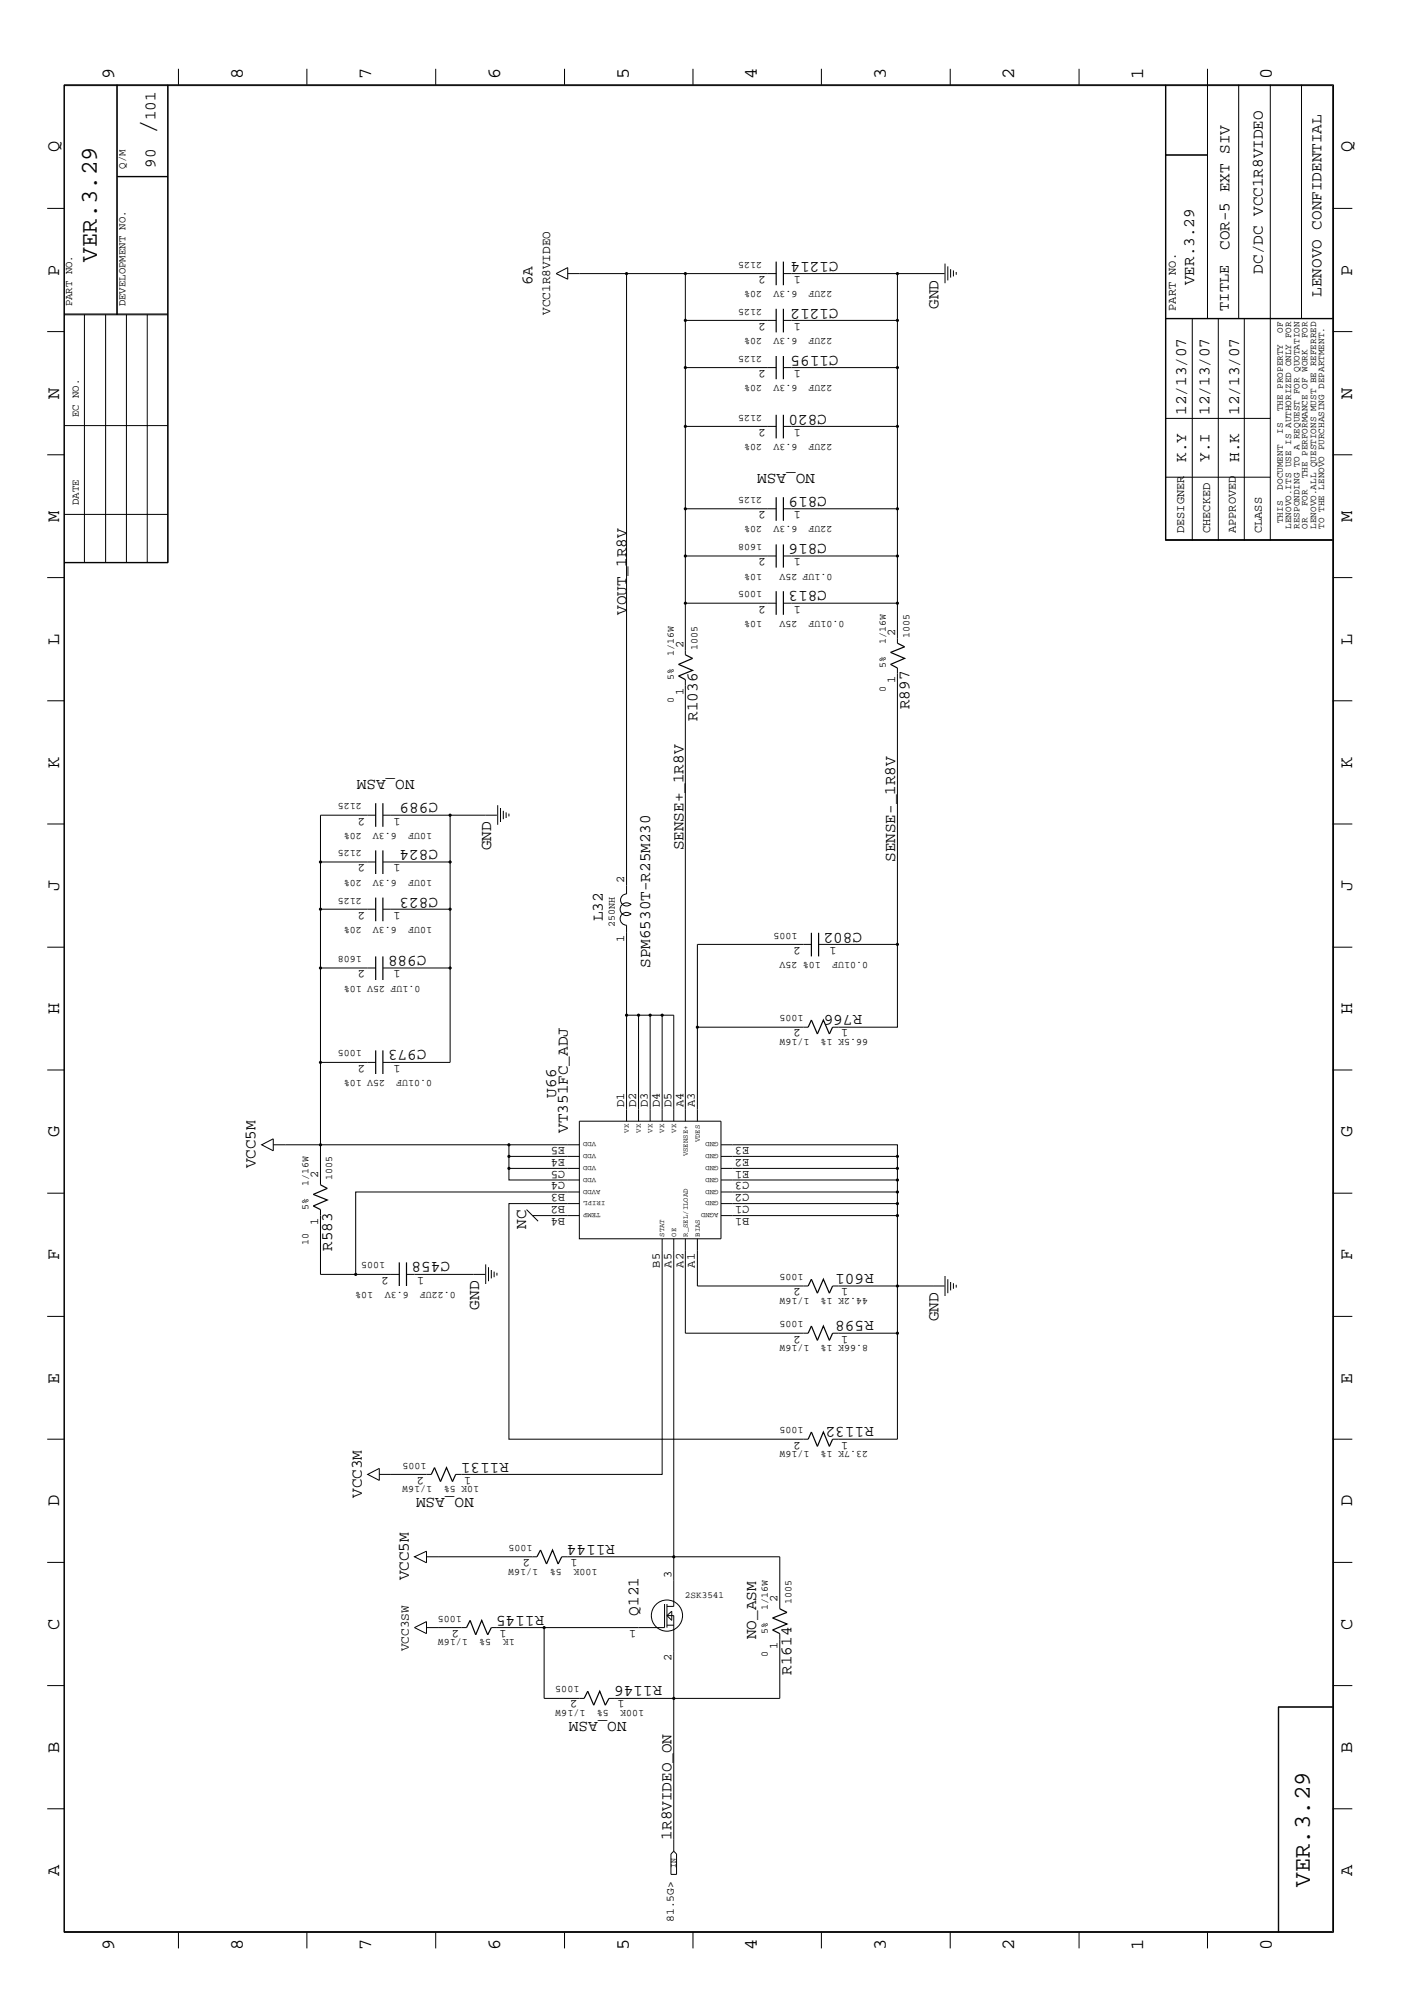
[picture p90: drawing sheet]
<svg xmlns="http://www.w3.org/2000/svg" width="300mm" height="423mm" viewBox="0 0 300 423" stroke-linecap="round" stroke-linejoin="round" font-family="sans-serif">
<defs><g id="words">
<text font-size="5.2" x="32.9" y="28.4" transform="rotate(-90 32.9 28.4)">/</text>
<g font-size="5.1">
<text x="20.5" y="55.4" transform="rotate(-90 20.5 55.4)">VER.3.29</text>
<text x="277.2" y="399.4" transform="rotate(-90 277.2 399.4)">VER.3.29</text>
</g>
<g font-size="4">
<text x="24.1" y="16.7" transform="rotate(-90 24.1 16.7)">9</text>
<text x="51.4" y="16.7" transform="rotate(-90 51.4 16.7)">8</text>
<text x="78.6" y="16.7" transform="rotate(-90 78.6 16.7)">7</text>
<text x="105.8" y="16.7" transform="rotate(-90 105.8 16.7)">6</text>
<text x="133.1" y="16.7" transform="rotate(-90 133.1 16.7)">5</text>
<text x="160.2" y="16.7" transform="rotate(-90 160.2 16.7)">4</text>
<text x="187.5" y="16.7" transform="rotate(-90 187.5 16.7)">3</text>
<text x="214.6" y="16.7" transform="rotate(-90 214.6 16.7)">2</text>
<text x="241.9" y="16.7" transform="rotate(-90 241.9 16.7)">1</text>
<text x="269.2" y="16.7" transform="rotate(-90 269.2 16.7)">0</text>
<text x="12.5" y="32.3" transform="rotate(-90 12.5 32.3)">Q</text>
<text x="286.2" y="32.3" transform="rotate(-90 286.2 32.3)">Q</text>
<text x="12.5" y="58.3" transform="rotate(-90 12.5 58.3)">P</text>
<text x="286.2" y="58.3" transform="rotate(-90 286.2 58.3)">P</text>
<text x="12.5" y="84.4" transform="rotate(-90 12.5 84.4)">N</text>
<text x="286.2" y="84.4" transform="rotate(-90 286.2 84.4)">N</text>
<text x="12.5" y="110.5" transform="rotate(-90 12.5 110.5)">M</text>
<text x="286.2" y="110.5" transform="rotate(-90 286.2 110.5)">M</text>
<text x="12.5" y="136.5" transform="rotate(-90 12.5 136.5)">L</text>
<text x="286.2" y="136.5" transform="rotate(-90 286.2 136.5)">L</text>
<text x="12.5" y="162.6" transform="rotate(-90 12.5 162.6)">K</text>
<text x="286.2" y="162.6" transform="rotate(-90 286.2 162.6)">K</text>
<text x="12.5" y="188.6" transform="rotate(-90 12.5 188.6)">J</text>
<text x="286.2" y="188.6" transform="rotate(-90 286.2 188.6)">J</text>
<text x="12.5" y="214.7" transform="rotate(-90 12.5 214.7)">H</text>
<text x="286.2" y="214.7" transform="rotate(-90 286.2 214.7)">H</text>
<text x="12.5" y="240.7" transform="rotate(-90 12.5 240.7)">G</text>
<text x="286.2" y="240.7" transform="rotate(-90 286.2 240.7)">G</text>
<text x="12.5" y="266.8" transform="rotate(-90 12.5 266.8)">F</text>
<text x="286.2" y="266.8" transform="rotate(-90 286.2 266.8)">F</text>
<text x="12.5" y="292.9" transform="rotate(-90 12.5 292.9)">E</text>
<text x="286.2" y="292.9" transform="rotate(-90 286.2 292.9)">E</text>
<text x="12.5" y="318.9" transform="rotate(-90 12.5 318.9)">D</text>
<text x="286.2" y="318.9" transform="rotate(-90 286.2 318.9)">D</text>
<text x="12.5" y="344.9" transform="rotate(-90 12.5 344.9)">C</text>
<text x="286.2" y="344.9" transform="rotate(-90 286.2 344.9)">C</text>
<text x="12.5" y="371" transform="rotate(-90 12.5 371)">B</text>
<text x="286.2" y="371" transform="rotate(-90 286.2 371)">B</text>
<text x="12.5" y="397" transform="rotate(-90 12.5 397)">A</text>
<text x="286.2" y="397" transform="rotate(-90 286.2 397)">A</text>
<text x="24.1" y="412.7" transform="rotate(-90 24.1 412.7)">9</text>
<text x="51.4" y="412.7" transform="rotate(-90 51.4 412.7)">8</text>
<text x="78.6" y="412.7" transform="rotate(-90 78.6 412.7)">7</text>
<text x="105.8" y="412.7" transform="rotate(-90 105.8 412.7)">6</text>
<text x="133.1" y="412.7" transform="rotate(-90 133.1 412.7)">5</text>
<text x="160.2" y="412.7" transform="rotate(-90 160.2 412.7)">4</text>
<text x="187.5" y="412.7" transform="rotate(-90 187.5 412.7)">3</text>
<text x="214.6" y="412.7" transform="rotate(-90 214.6 412.7)">2</text>
<text x="241.9" y="412.7" transform="rotate(-90 241.9 412.7)">1</text>
<text x="269.2" y="412.7" transform="rotate(-90 269.2 412.7)">0</text>
</g>
<g font-size="3.4">
<text x="32.9" y="25.5" transform="rotate(-90 32.9 25.5)">101</text>
<text x="32.9" y="35.5" transform="rotate(-90 32.9 35.5)">90</text>
<text x="260.2" y="52.9" transform="rotate(-90 260.2 52.9)">COR-5 EXT SIV</text>
<text x="177.5" y="55.4" transform="rotate(-180 177.5 55.4)">C1214</text>
<text x="267.2" y="57.9" transform="rotate(-90 267.2 57.9)">DC/DC VCC1R8VIDEO</text>
<text x="112.7" y="60.4" transform="rotate(-90 112.7 60.4)">6A</text>
<text x="177.5" y="65.4" transform="rotate(-180 177.5 65.4)">C1212</text>
<text x="198.6" y="65.4" transform="rotate(-90 198.6 65.4)">GND</text>
<text x="252.7" y="60.4" transform="rotate(-90 252.7 60.4)">VER.3.29</text>
<text x="279.7" y="62.8" transform="rotate(-90 279.7 62.8)">LENOVO CONFIDENTIAL</text>
<text x="177.5" y="75.4" transform="rotate(-180 177.5 75.4)">C1195</text>
<text x="175" y="87.8" transform="rotate(-180 175 87.8)">C820</text>
<text x="251" y="87.8" transform="rotate(-90 251 87.8)">12/13/07</text>
<text x="255.9" y="87.8" transform="rotate(-90 255.9 87.8)">12/13/07</text>
<text x="262.2" y="87.8" transform="rotate(-90 262.2 87.8)">12/13/07</text>
<text x="172.5" y="100.2" transform="rotate(-180 172.5 100.2)">NO_ASM</text>
<text x="251" y="97.8" transform="rotate(-90 251 97.8)">K.Y</text>
<text x="255.9" y="97.8" transform="rotate(-90 255.9 97.8)">Y.I</text>
<text x="262.2" y="97.8" transform="rotate(-90 262.2 97.8)">H.K</text>
<text x="175" y="105.2" transform="rotate(-180 175 105.2)">C819</text>
<text x="175" y="115.2" transform="rotate(-180 175 115.2)">C816</text>
<text x="175" y="125.1" transform="rotate(-180 175 125.1)">C813</text>
<text x="132.6" y="130.1" transform="rotate(-90 132.6 130.1)">VOUT_1R8V</text>
<text x="147.6" y="152.6" transform="rotate(-90 147.6 152.6)">R1036</text>
<text x="192.4" y="150.1" transform="rotate(-90 192.4 150.1)">R897</text>
<text x="87.7" y="165" transform="rotate(-180 87.7 165)">NO_ASM</text>
<text x="92.7" y="170" transform="rotate(-180 92.7 170)">C989</text>
<text x="92.7" y="180" transform="rotate(-180 92.7 180)">C824</text>
<text x="104" y="180" transform="rotate(-90 104 180)">GND</text>
<text x="144.6" y="180" transform="rotate(-90 144.6 180)">SENSE+_1R8V</text>
<text x="189.4" y="182.5" transform="rotate(-90 189.4 182.5)">SENSE-_1R8V</text>
<text x="92.7" y="190" transform="rotate(-180 92.7 190)">C823</text>
<text x="127.6" y="195" transform="rotate(-90 127.6 195)">L32</text>
<text x="182.5" y="197.4" transform="rotate(-180 182.5 197.4)">C802</text>
<text x="90.3" y="202.4" transform="rotate(-180 90.3 202.4)">C988</text>
<text x="137.6" y="204.9" transform="rotate(-90 137.6 204.9)">SPM6530T-R25M230</text>
<text x="182.5" y="214.9" transform="rotate(-180 182.5 214.9)">R766</text>
<text x="90.3" y="222.3" transform="rotate(-180 90.3 222.3)">C973</text>
<text x="117.7" y="232.3" transform="rotate(-90 117.7 232.3)">U66</text>
<text x="120.1" y="239.8" transform="rotate(-90 120.1 239.8)">VT351FC_ADJ</text>
<text x="54.1" y="247.3" transform="rotate(-90 54.1 247.3)">VCC5M</text>
<text x="111.3" y="260.1" transform="rotate(-90 111.3 260.1)">NC</text>
<text x="70.3" y="264.8" transform="rotate(-90 70.3 264.8)">R583</text>
<text x="95.3" y="267.2" transform="rotate(-180 95.3 267.2)">C458</text>
<text x="184.9" y="269.7" transform="rotate(-180 184.9 269.7)">R601</text>
<text x="101.4" y="277.2" transform="rotate(-90 101.4 277.2)">GND</text>
<text x="184.9" y="279.7" transform="rotate(-180 184.9 279.7)">R598</text>
<text x="198.6" y="279.7" transform="rotate(-90 198.6 279.7)">GND</text>
<text x="184.9" y="302.1" transform="rotate(-180 184.9 302.1)">R1132</text>
<text x="107.7" y="309.6" transform="rotate(-180 107.7 309.6)">R1131</text>
<text x="76.5" y="317.1" transform="rotate(-90 76.5 317.1)">VCC3M</text>
<text x="100.2" y="317.1" transform="rotate(-180 100.2 317.1)">NO_ASM</text>
<text x="130.1" y="327.1" transform="rotate(-180 130.1 327.1)">R1144</text>
<text x="86.5" y="334.5" transform="rotate(-90 86.5 334.5)">VCC5M</text>
<text x="115.1" y="342" transform="rotate(-180 115.1 342)">R1145</text>
<text x="135.1" y="342" transform="rotate(-90 135.1 342)">Q121</text>
<text x="160" y="347" transform="rotate(-90 160 347)">NO_ASM</text>
<text x="140.1" y="357" transform="rotate(-180 140.1 357)">R1146</text>
<text x="167.5" y="354.5" transform="rotate(-90 167.5 354.5)">R1614</text>
<text x="132.6" y="364.4" transform="rotate(-180 132.6 364.4)">NO_ASM</text>
<text x="142.1" y="389.4" transform="rotate(-90 142.1 389.4)">1R8VIDEO_ON</text>
</g>
<text font-size="3.2" x="260" y="65.8" transform="rotate(-90 260 65.8)">TITLE</text>
<g font-size="2.7">
<text x="116.4" y="66.6" transform="rotate(-90 116.4 66.6)">VCC1R8VIDEO</text>
<text x="86.5" y="349.5" transform="rotate(-90 86.5 349.5)">VCC3SW</text>
</g>
<g font-size="2.5">
<text x="162.1" y="58.3" transform="rotate(-180 162.1 58.3)">2</text>
<text x="169.5" y="58.3" transform="rotate(-180 169.5 58.3)">1</text>
<text x="248.8" y="65.8" transform="rotate(-90 248.8 65.8)">PART NO.</text>
<text x="162.1" y="68.3" transform="rotate(-180 162.1 68.3)">2</text>
<text x="169.5" y="68.3" transform="rotate(-180 169.5 68.3)">1</text>
<text x="162.1" y="78.3" transform="rotate(-180 162.1 78.3)">2</text>
<text x="169.5" y="78.3" transform="rotate(-180 169.5 78.3)">1</text>
<text x="162.1" y="90.8" transform="rotate(-180 162.1 90.8)">2</text>
<text x="169.5" y="90.8" transform="rotate(-180 169.5 90.8)">1</text>
<text x="162.1" y="108.2" transform="rotate(-180 162.1 108.2)">2</text>
<text x="169.5" y="108.2" transform="rotate(-180 169.5 108.2)">1</text>
<text x="250.6" y="112.9" transform="rotate(-90 250.6 112.9)">DESIGNER</text>
<text x="256.1" y="112.9" transform="rotate(-90 256.1 112.9)">CHECKED</text>
<text x="261.5" y="112.9" transform="rotate(-90 261.5 112.9)">APPROVED</text>
<text x="267" y="112.9" transform="rotate(-90 267 112.9)">CLASS</text>
<text x="162.1" y="118.2" transform="rotate(-180 162.1 118.2)">2</text>
<text x="169.5" y="118.2" transform="rotate(-180 169.5 118.2)">1</text>
<text x="162.1" y="128.2" transform="rotate(-180 162.1 128.2)">2</text>
<text x="169.5" y="128.2" transform="rotate(-180 169.5 128.2)">1</text>
<text x="144.6" y="137.2" transform="rotate(-90 144.6 137.2)">2</text>
<text x="189.4" y="134.6" transform="rotate(-90 189.4 134.6)">2</text>
<text x="144.6" y="147.2" transform="rotate(-90 144.6 147.2)">1</text>
<text x="189.4" y="144.6" transform="rotate(-90 189.4 144.6)">1</text>
<text x="77.3" y="173.1" transform="rotate(-180 77.3 173.1)">2</text>
<text x="84.8" y="173.1" transform="rotate(-180 84.8 173.1)">1</text>
<text x="77.3" y="183" transform="rotate(-180 77.3 183)">2</text>
<text x="84.8" y="183" transform="rotate(-180 84.8 183)">1</text>
<text x="132.1" y="186.9" transform="rotate(-90 132.1 186.9)">2</text>
<text x="77.3" y="193" transform="rotate(-180 77.3 193)">2</text>
<text x="84.8" y="193" transform="rotate(-180 84.8 193)">1</text>
<text x="132.1" y="199.5" transform="rotate(-90 132.1 199.5)">1</text>
<text x="169.5" y="200.4" transform="rotate(-180 169.5 200.4)">2</text>
<text x="177" y="200.4" transform="rotate(-180 177 200.4)">1</text>
<text x="77.3" y="205.4" transform="rotate(-180 77.3 205.4)">2</text>
<text x="84.8" y="205.4" transform="rotate(-180 84.8 205.4)">1</text>
<text x="169.5" y="217.8" transform="rotate(-180 169.5 217.8)">2</text>
<text x="179.5" y="217.8" transform="rotate(-180 179.5 217.8)">1</text>
<text x="77.3" y="225.4" transform="rotate(-180 77.3 225.4)">2</text>
<text x="84.8" y="225.4" transform="rotate(-180 84.8 225.4)">1</text>
<text x="132.1" y="234.4" transform="rotate(-90 132.1 234.4)">D1</text>
<text x="134.6" y="234.4" transform="rotate(-90 134.6 234.4)">D2</text>
<text x="137.1" y="234.4" transform="rotate(-90 137.1 234.4)">D3</text>
<text x="139.6" y="234.4" transform="rotate(-90 139.6 234.4)">D4</text>
<text x="142.1" y="234.4" transform="rotate(-90 142.1 234.4)">D5</text>
<text x="144.6" y="234.4" transform="rotate(-90 144.6 234.4)">A4</text>
<text x="147.1" y="234.4" transform="rotate(-90 147.1 234.4)">A3</text>
<text x="119.6" y="245.3" transform="rotate(-180 119.6 245.3)">E4</text>
<text x="119.6" y="242.8" transform="rotate(-180 119.6 242.8)">E5</text>
<text x="158.6" y="245.3" transform="rotate(-180 158.6 245.3)">E2</text>
<text x="158.6" y="242.8" transform="rotate(-180 158.6 242.8)">E3</text>
<text x="67.3" y="249.3" transform="rotate(-90 67.3 249.3)">2</text>
<text x="119.6" y="250.3" transform="rotate(-180 119.6 250.3)">C4</text>
<text x="119.6" y="247.8" transform="rotate(-180 119.6 247.8)">C5</text>
<text x="158.6" y="247.8" transform="rotate(-180 158.6 247.8)">E1</text>
<text x="158.6" y="250.3" transform="rotate(-180 158.6 250.3)">C3</text>
<text x="119.6" y="252.8" transform="rotate(-180 119.6 252.8)">B3</text>
<text x="119.6" y="255.3" transform="rotate(-180 119.6 255.3)">B2</text>
<text x="119.6" y="257.7" transform="rotate(-180 119.6 257.7)">B4</text>
<text x="158.6" y="255.3" transform="rotate(-180 158.6 255.3)">C1</text>
<text x="158.6" y="252.8" transform="rotate(-180 158.6 252.8)">C2</text>
<text x="158.6" y="257.7" transform="rotate(-180 158.6 257.7)">B1</text>
<text x="67.3" y="259.2" transform="rotate(-90 67.3 259.2)">1</text>
<text x="139.6" y="268.3" transform="rotate(-90 139.6 268.3)">B5</text>
<text x="142.1" y="268.3" transform="rotate(-90 142.1 268.3)">A5</text>
<text x="144.6" y="268.3" transform="rotate(-90 144.6 268.3)">A2</text>
<text x="147.1" y="268.3" transform="rotate(-90 147.1 268.3)">A1</text>
<text x="82.3" y="270.3" transform="rotate(-180 82.3 270.3)">2</text>
<text x="89.7" y="270.3" transform="rotate(-180 89.7 270.3)">1</text>
<text x="169.5" y="272.7" transform="rotate(-180 169.5 272.7)">2</text>
<text x="179.5" y="272.7" transform="rotate(-180 179.5 272.7)">1</text>
<text x="169.5" y="282.7" transform="rotate(-180 169.5 282.7)">2</text>
<text x="179.5" y="282.7" transform="rotate(-180 179.5 282.7)">1</text>
<text x="169.5" y="305.1" transform="rotate(-180 169.5 305.1)">2</text>
<text x="179.5" y="305.1" transform="rotate(-180 179.5 305.1)">1</text>
<text x="89.7" y="312.6" transform="rotate(-180 89.7 312.6)">2</text>
<text x="99.7" y="312.6" transform="rotate(-180 99.7 312.6)">1</text>
<text x="112.2" y="330" transform="rotate(-180 112.2 330)">2</text>
<text x="122.2" y="330" transform="rotate(-180 122.2 330)">1</text>
<text x="142.1" y="334" transform="rotate(-90 142.1 334)">3</text>
<text x="164.5" y="339" transform="rotate(-90 164.5 339)">2</text>
<text x="97.2" y="345" transform="rotate(-180 97.2 345)">2</text>
<text x="107.2" y="345" transform="rotate(-180 107.2 345)">1</text>
<text x="134.6" y="345" transform="rotate(-180 134.6 345)">1</text>
<text x="142.1" y="351.5" transform="rotate(-90 142.1 351.5)">2</text>
<text x="164.5" y="349" transform="rotate(-90 164.5 349)">1</text>
<text x="122.2" y="359.9" transform="rotate(-180 122.2 359.9)">2</text>
<text x="132.2" y="359.9" transform="rotate(-180 132.2 359.9)">1</text>
</g>
<text font-size="2.4" x="142.6" y="406.8" transform="rotate(-90 142.6 406.8)">81.5G&gt;</text>
<g font-size="2.3">
<text x="26.6" y="35.7" transform="rotate(-90 26.6 35.7)">Q/M</text>
<text x="15.2" y="64.9" transform="rotate(-90 15.2 64.9)">PART NO.</text>
<text x="26.6" y="64.9" transform="rotate(-90 26.6 64.9)">DEVELOPMENT NO.</text>
<text x="16.7" y="88.3" transform="rotate(-90 16.7 88.3)">EC NO.</text>
<text x="16.7" y="106.9" transform="rotate(-90 16.7 106.9)">DATE</text>
</g>
<g font-size="2.1">
<text x="161.3" y="55.4" transform="rotate(-180 161.3 55.4)">2125</text>
<text x="161.3" y="61.6" transform="rotate(-180 161.3 61.6)">20%</text>
<text x="161.3" y="65.4" transform="rotate(-180 161.3 65.4)">2125</text>
<text x="168.7" y="61.6" transform="rotate(-180 168.7 61.6)">6.3V</text>
<text x="176.2" y="61.6" transform="rotate(-180 176.2 61.6)">22UF</text>
<text x="161.3" y="71.5" transform="rotate(-180 161.3 71.5)">20%</text>
<text x="168.7" y="71.5" transform="rotate(-180 168.7 71.5)">6.3V</text>
<text x="176.2" y="71.5" transform="rotate(-180 176.2 71.5)">22UF</text>
<text x="161.3" y="75.4" transform="rotate(-180 161.3 75.4)">2125</text>
<text x="161.3" y="81.5" transform="rotate(-180 161.3 81.5)">20%</text>
<text x="168.7" y="81.5" transform="rotate(-180 168.7 81.5)">6.3V</text>
<text x="176.2" y="81.5" transform="rotate(-180 176.2 81.5)">22UF</text>
<text x="161.3" y="87.8" transform="rotate(-180 161.3 87.8)">2125</text>
<text x="161.3" y="94" transform="rotate(-180 161.3 94)">20%</text>
<text x="168.7" y="94" transform="rotate(-180 168.7 94)">6.3V</text>
<text x="176.2" y="94" transform="rotate(-180 176.2 94)">22UF</text>
<text x="161.3" y="105.2" transform="rotate(-180 161.3 105.2)">2125</text>
<text x="161.3" y="111.4" transform="rotate(-180 161.3 111.4)">20%</text>
<text x="168.7" y="111.4" transform="rotate(-180 168.7 111.4)">6.3V</text>
<text x="176.2" y="111.4" transform="rotate(-180 176.2 111.4)">22UF</text>
<text x="161.3" y="115.2" transform="rotate(-180 161.3 115.2)">1608</text>
<text x="161.3" y="121.4" transform="rotate(-180 161.3 121.4)">10%</text>
<text x="161.3" y="125.1" transform="rotate(-180 161.3 125.1)">1005</text>
<text x="176.2" y="121.4" transform="rotate(-180 176.2 121.4)">0.1UF 25V</text>
<text x="161.3" y="131.4" transform="rotate(-180 161.3 131.4)">10%</text>
<text x="168.7" y="131.4" transform="rotate(-180 168.7 131.4)">25V</text>
<text x="178.7" y="131.4" transform="rotate(-180 178.7 131.4)">0.01UF</text>
<text x="147.6" y="137.7" transform="rotate(-90 147.6 137.7)">1005</text>
<text x="187.5" y="136.4" transform="rotate(-90 187.5 136.4)">1/16W</text>
<text x="192.4" y="135.1" transform="rotate(-90 192.4 135.1)">1005</text>
<text x="142.6" y="143.8" transform="rotate(-90 142.6 143.8)">5%</text>
<text x="142.6" y="138.9" transform="rotate(-90 142.6 138.9)">1/16W</text>
<text x="187.5" y="141.4" transform="rotate(-90 187.5 141.4)">5%</text>
<text x="142.6" y="148.8" transform="rotate(-90 142.6 148.8)">0</text>
<text x="187.5" y="146.4" transform="rotate(-90 187.5 146.4)">0</text>
<text x="76.5" y="170" transform="rotate(-180 76.5 170)">2125</text>
<text x="76.5" y="176.3" transform="rotate(-180 76.5 176.3)">20%</text>
<text x="84" y="176.3" transform="rotate(-180 84 176.3)">6.3V</text>
<text x="91.4" y="176.3" transform="rotate(-180 91.4 176.3)">10UF</text>
<text x="76.5" y="180" transform="rotate(-180 76.5 180)">2125</text>
<text x="76.5" y="186.3" transform="rotate(-180 76.5 186.3)">20%</text>
<text x="76.5" y="190" transform="rotate(-180 76.5 190)">2125</text>
<text x="84" y="186.3" transform="rotate(-180 84 186.3)">6.3V</text>
<text x="91.4" y="186.3" transform="rotate(-180 91.4 186.3)">10UF</text>
<text x="76.5" y="196.2" transform="rotate(-180 76.5 196.2)">20%</text>
<text x="84" y="196.2" transform="rotate(-180 84 196.2)">6.3V</text>
<text x="91.4" y="196.2" transform="rotate(-180 91.4 196.2)">10UF</text>
<text x="130.1" y="196.2" transform="rotate(-90 130.1 196.2)">250NH</text>
<text x="168.7" y="197.4" transform="rotate(-180 168.7 197.4)">1005</text>
<text x="76.5" y="202.4" transform="rotate(-180 76.5 202.4)">1608</text>
<text x="173.7" y="203.7" transform="rotate(-180 173.7 203.7)">10% 25V</text>
<text x="183.7" y="203.7" transform="rotate(-180 183.7 203.7)">0.01UF</text>
<text x="89" y="208.7" transform="rotate(-180 89 208.7)">0.1UF 25V 10%</text>
<text x="170" y="214.9" transform="rotate(-180 170 214.9)">1005</text>
<text x="171.3" y="219.9" transform="rotate(-180 171.3 219.9)">1/16W</text>
<text x="183.7" y="219.9" transform="rotate(-180 183.7 219.9)">66.5K 1%</text>
<text x="76.5" y="222.3" transform="rotate(-180 76.5 222.3)">1005</text>
<text x="81.5" y="228.6" transform="rotate(-180 81.5 228.6)">25V 10%</text>
<text x="91.4" y="228.6" transform="rotate(-180 91.4 228.6)">0.01UF</text>
<text x="65.3" y="251" transform="rotate(-90 65.3 251)">1/16W</text>
<text x="70.3" y="249.8" transform="rotate(-90 70.3 249.8)">1005</text>
<text x="65.3" y="256" transform="rotate(-90 65.3 256)">5%</text>
<text x="65.3" y="263.5" transform="rotate(-90 65.3 263.5)">10</text>
<text x="81.5" y="267.2" transform="rotate(-180 81.5 267.2)">1005</text>
<text x="170" y="269.7" transform="rotate(-180 170 269.7)">1005</text>
<text x="79" y="273.5" transform="rotate(-180 79 273.5)">10%</text>
<text x="86.5" y="273.5" transform="rotate(-180 86.5 273.5)">6.3V</text>
<text x="96.4" y="273.5" transform="rotate(-180 96.4 273.5)">0.22UF</text>
<text x="171.3" y="274.7" transform="rotate(-180 171.3 274.7)">1/16W</text>
<text x="183.7" y="274.7" transform="rotate(-180 183.7 274.7)">44.2K 1%</text>
<text x="170" y="279.7" transform="rotate(-180 170 279.7)">1005</text>
<text x="171.3" y="284.6" transform="rotate(-180 171.3 284.6)">1/16W</text>
<text x="183.7" y="284.6" transform="rotate(-180 183.7 284.6)">8.66K 1%</text>
<text x="170" y="302.1" transform="rotate(-180 170 302.1)">1005</text>
<text x="90.3" y="309.6" transform="rotate(-180 90.3 309.6)">1005</text>
<text x="171.3" y="307.1" transform="rotate(-180 171.3 307.1)">1/16W</text>
<text x="183.7" y="307.1" transform="rotate(-180 183.7 307.1)">23.7K 1%</text>
<text x="91.4" y="314.6" transform="rotate(-180 91.4 314.6)">1/16W</text>
<text x="101.4" y="314.6" transform="rotate(-180 101.4 314.6)">10K 5%</text>
<text x="112.7" y="327.1" transform="rotate(-180 112.7 327.1)">1005</text>
<text x="113.9" y="332.1" transform="rotate(-180 113.9 332.1)">1/16W</text>
<text x="118.9" y="332.1" transform="rotate(-180 118.9 332.1)">5%</text>
<text x="126.4" y="332.1" transform="rotate(-180 126.4 332.1)">100K</text>
<text x="97.7" y="342" transform="rotate(-180 97.7 342)">1005</text>
<text x="162.5" y="340.8" transform="rotate(-90 162.5 340.8)">1/16W</text>
<text x="167.5" y="339.5" transform="rotate(-90 167.5 339.5)">1005</text>
<text x="99" y="347" transform="rotate(-180 99 347)">1/16W</text>
<text x="104" y="347" transform="rotate(-180 104 347)">5%</text>
<text x="109" y="347" transform="rotate(-180 109 347)">1K</text>
<text x="162.5" y="345.8" transform="rotate(-90 162.5 345.8)">5%</text>
<text x="162.5" y="350.7" transform="rotate(-90 162.5 350.7)">0</text>
<text x="122.6" y="357" transform="rotate(-180 122.6 357)">1005</text>
<text x="123.9" y="361.9" transform="rotate(-180 123.9 361.9)">1/16W</text>
<text x="128.9" y="361.9" transform="rotate(-180 128.9 361.9)">5%</text>
<text x="136.3" y="361.9" transform="rotate(-180 136.3 361.9)">100K</text>
</g>
<g font-size="2">
<text x="271.4" y="70.4" transform="rotate(-90 271.4 70.4)">OF</text>
<text x="276.7" y="71.6" transform="rotate(-90 276.7 71.6)">FOR</text>
<text x="271.4" y="87" transform="rotate(-90 271.4 87)">THE PROPERTY</text>
<text x="271.4" y="91.8" transform="rotate(-90 271.4 91.8)">IS</text>
<text x="276.7" y="101.3" transform="rotate(-90 276.7 101.3)">THE PERFORMANCE OF WORK</text>
<text x="271.4" y="103.6" transform="rotate(-90 271.4 103.6)">DOCUMENT</text>
<text x="276.7" y="107.2" transform="rotate(-90 276.7 107.2)">FOR</text>
<text x="271.4" y="110.7" transform="rotate(-90 271.4 110.7)">THIS</text>
<text x="273.2" y="111.9" transform="rotate(-90 273.2 111.9)">LENOVO.ITS USE IS AUTHORIZED ONLY FOR</text>
<text x="275" y="111.9" transform="rotate(-90 275 111.9)">RESPONDING TO A REQUEST FOR QUOTATION</text>
<text x="276.7" y="111.9" transform="rotate(-90 276.7 111.9)">OR</text>
<text x="278.6" y="111.9" transform="rotate(-90 278.6 111.9)">LENOVO.ALL QUESTIONS MUST BE REFERRED</text>
<text x="280.2" y="111.9" transform="rotate(-90 280.2 111.9)">TO THE LENOVO PURCHASING DEPARTMENT.</text>
<text x="144.9" y="338.2">2SK3541</text>
</g>
<text font-size="1.7" x="143" y="395.4" transform="rotate(-90 143 395.4)">IN</text>
<g font-size="1.6">
<text x="133.1" y="239.8" transform="rotate(-90 133.1 239.8)">VX</text>
<text x="135.6" y="239.8" transform="rotate(-90 135.6 239.8)">VX</text>
<text x="138.1" y="239.8" transform="rotate(-90 138.1 239.8)">VX</text>
<text x="140.5" y="239.8" transform="rotate(-90 140.5 239.8)">VX</text>
<text x="143.1" y="239.8" transform="rotate(-90 143.1 239.8)">VX</text>
<text x="126.2" y="241.8" transform="rotate(-180 126.2 241.8)">VDD</text>
<text x="126.2" y="244.3" transform="rotate(-180 126.2 244.3)">VDD</text>
<text x="145.5" y="244.8" transform="rotate(-90 145.5 244.8)">VSENSE+</text>
<text x="148.1" y="241.8" transform="rotate(-90 148.1 241.8)">VDES</text>
<text x="152.1" y="241.8" transform="rotate(-180 152.1 241.8)">GND</text>
<text x="152.1" y="244.3" transform="rotate(-180 152.1 244.3)">GND</text>
<text x="126.2" y="246.8" transform="rotate(-180 126.2 246.8)">VDD</text>
<text x="126.2" y="249.3" transform="rotate(-180 126.2 249.3)">VDD</text>
<text x="127.1" y="251.8" transform="rotate(-180 127.1 251.8)">AVDD</text>
<text x="152.1" y="246.8" transform="rotate(-180 152.1 246.8)">GND</text>
<text x="152.1" y="249.3" transform="rotate(-180 152.1 249.3)">GND</text>
<text x="152.1" y="251.8" transform="rotate(-180 152.1 251.8)">GND</text>
<text x="127.1" y="256.8" transform="rotate(-180 127.1 256.8)">TEMP</text>
<text x="128.1" y="254.3" transform="rotate(-180 128.1 254.3)">IRIPL</text>
<text x="152.1" y="254.3" transform="rotate(-180 152.1 254.3)">GND</text>
<text x="152.1" y="256.8" transform="rotate(-180 152.1 256.8)">AGND</text>
<text x="140.5" y="261.8" transform="rotate(-90 140.5 261.8)">STAT</text>
<text x="143.1" y="261.8" transform="rotate(-90 143.1 261.8)">OE</text>
<text x="145.5" y="261.8" transform="rotate(-90 145.5 261.8)">R_SEL/ILOAD</text>
<text x="148.1" y="261.8" transform="rotate(-90 148.1 261.8)">BIAS</text>
</g>
</g></defs>
<g fill="none" stroke="#000" stroke-width=".25">
<path d="M164.3 55.4v5M165.8 55.4v5M164.3 65.4v5M164.3 75.4v4.9M165.8 65.4v5M165.8 75.4v4.9M164.3 87.8v5M165.8 87.8v5M164.3 105.2v5M164.3 115.2v4.9M165.8 105.2v5M165.8 115.2v4.9"/>
<path d="M145 138.6l1.6 .8-3 1.2 3 1.3-3 1.2 1.4 .7M164.3 125.1v5M165.8 125.1v5M189.9 136.1l1.5 .8-2.9 1.2 2.9 1.3-2.9 1.2 1.4 .8M79.5 170v5M81 170v5M79.5 180v5M79.5 190v5M81 180v5M81 190v5M171.7 197.4v5M173.2 197.4v5"/>
<path d="M79.5 202.4v5M81 202.4v5M171 217.4l.7-1.5 1.3 3 1.2-3 1.3 3 .7-1.5M79.5 222.3v5M81 222.3v5M67.8 250.8l1.5 .7-3 1.3 3 1.2-3 1.3 1.5 .7M84.5 267.2v5M86 267.2v5M171 272.2l.7-1.4 1.3 2.9 1.2-2.9 1.3 2.9 .7-1.5M171 282.2l.7-1.5 1.3 3 1.2-3 1.3 3 .7-1.5M91.3 312.1l.6-1.5 1.3 3 1.3-3 1.3 3 .6-1.5M171 304.6l.7-1.5 1.3 3.1 1.2-3.1 1.3 3.1 .7-1.6"/>
<path d="M113.6 329.5l.8-1.4 1.3 2.9 1.2-2.9 1.2 2.9 .8-1.5M98.7 344.5l.8-1.5 1.2 3 1.2-3 1.3 3 .8-1.5M123.6 359.5l.8-1.5 1.2 2.9 1.3-2.9 1.2 2.9 .8-1.4M165 340.5l1.5 .8-3 1.2 3 1.2-3 1.3 1.5 .8"/>
</g>
<g fill="none" stroke="#000" stroke-width=".21">
<path d="M13.5 17.9h268.7v391.1h-268.7zM13.6 18.1h268.4v390.8h-268.4zM24.7 17.9v48.7M24.8 17.9v48.7M35.5 17.9v101.2M35.6 17.9v101.2h-22.1M37.8 14.6v3.3M64.9 14.6v3.3M92.2 14.6v3.3M119.5 14.6v3.3M146.6 14.6v3.3M173.8 14.6v3.3"/>
<path d="M201.1 14.6v3.3M228.3 14.6v3.3M246.6 17.9v96.5h35.4M246.7 17.9v96.5M255.5 14.6v52.9M262.1 17.9v49.6M268.8 17.9v96.5M275.4 17.9v49.6M24.8 37.4h10.8M24.8 37.3h10.8M246.6 32.9h8.9M246.6 32.8h8.9"/>
<path d="M10 44.1h3.5M117.7 57.9l2.4-1.3v2.5zM120.1 57.9h12.5M145 57.9h-12.4v131.3a1.27 1.27 0 0 0-1.2 1.8 1.27 1.27 0 0 0 2.2 .3M145 57.9v32.4M145 57.9h19.3M165.8 57.9h34.1M189.9 57.9v19.9M200 55.8v4.1M200.6 56.4v3M201.2 57v1.8M201.8 57.2v1.3"/>
<path d="M202.4 57.6v.6M282 44.1h4.2M10 70.2h3.5M13.5 66.6h22.1M13.5 66.5h22.1M17.9 66.6v52.5M22.4 66.6v52.5M26.8 66.6v52.5M31.2 66.6v52.4M145 77.8h19.3M145 67.8h19.3M165.8 77.8h24.1"/>
<path d="M165.8 67.8h24.1M189.9 77.8v12.5h-24.1M246.6 67.5h35.4M246.6 67.4h35.4M252.3 67.5v46.9M257.8 67.5v46.9M263.3 67.5v46.9M282 70.2h4.2M10 96.3h3.5M13.5 90.1h22.1M164.3 90.3h-19.3v17.4M189.9 90.3v17.4"/>
<path d="M246.6 88.6h22.2M282 96.3h4.2M13.5 119h22.1M13.5 108.9h22.1M145 107.7v20M145 117.7h19.3M145 107.7h19.3M165.8 107.7h24.1M189.9 117.7v10h-24.1M189.9 107.7v10h-24.1M246.6 114.2h35.4M246.6 101h22.2"/>
<path d="M10 122.3h3.5M164.3 127.7h-19.3v10.9M189.9 127.7v8.4M282 122.3h4.2M10 148.3h3.5M145 143.8v93.5M189.9 141.4v58.5h-16.7M282 148.3h4.2M10 174.4h3.5M79.5 172.6h-11.7v69.7h54.8M81 172.6h14.3v9.9M95.3 172.6h9.9"/>
<path d="M105.3 170.4v4.2M105.9 171v3M106.5 171.6v1.8M107.1 172v1.1M107.7 172.2v.6M282 174.4h4.2M67.8 192.4h11.7M67.8 182.5h11.7M81 192.4h14.3M81 182.5h14.3M95.3 182.5v42.4h-14.3M133.5 193.5a1.35 1.35 0 0 0-2.2 .5 1.35 1.35 0 0 0 1.3 1.8v41.5"/>
<path d="M133.5 191.5a1.35 1.35 0 0 0-1.9 0 1.35 1.35 0 0 0 0 1.9 1.35 1.35 0 0 0 1.9 0M171.7 199.9h-24.1v37.4M189.9 199.9v17.5h-13.7M10 200.5h3.5M67.8 204.9h11.7M81 204.9h14.3M132.6 214.9h10v22.4M135.1 214.9v22.4M137.6 214.9v22.4M140.1 214.9v22.4M147.6 217.4h23.4M282 200.5h4.2"/>
<path d="M10 226.5h3.5M67.8 224.9h11.7M122.6 237.3h30v24.9h-30zM282 226.5h4.2M10 252.6h3.5M55.4 242.3l2.4-1.3v2.6zM57.8 242.3h10v8.5M67.8 256v13.7h16.7M107.7 244.8v5h14.9M107.7 242.3v2.5M107.7 244.8h14.9M107.7 247.3h14.9"/>
<path d="M111.4 256l2.5 2.5M112.7 257.3h9.9M122.6 254.8h-14.9v49.8h63.3M122.6 252.3h-47.3v17.4M152.6 242.3h37.3v5M152.6 244.8h37.3M152.6 247.3h37.3M152.6 249.8h37.3M152.6 252.3h37.3M152.6 254.8h37.3M152.6 257.3h37.3M189.9 247.3v24.9h10"/>
<path d="M282 252.6h4.2M10 278.6h3.5M86 269.7h16.7M102.8 267.6v4.2M103.4 268.2v3M104 268.8v1.8M104.6 269.2v1.1M105.2 269.4v.6M140.1 262.2v49.9h-43.7M142.6 262.2v77.8h-1.5M145 262.2v20h26M147.6 262.2v10h23.4"/>
<path d="M176.2 272.2h13.7v10M200 270.1v4.2M200.6 270.8v2.9M201.2 271.4v1.7M201.8 271.6v1.2M202.4 271.9v.6M282 278.6h4.2M176.2 282.2h13.7M189.9 282.2v22.4h-13.7M10 304.6h3.5M77.8 312.1l2.5-1.3v2.6zM80.3 312.1h11"/>
<path d="M282 304.6h4.2M10 330.7h3.5M87.7 329.5l2.6-1.2v2.5zM90.3 329.5h23.3M118.9 329.5h46.1v11M140.6 339.5v5h-36.6M141.1 339.5v5M282 330.7h4.2M10 356.8h3.5M87.7 344.5l2.6-1.3v2.6zM90.3 344.5h8.4M115.1 344.5v15h8.5"/>
<path d="M141.1 342h1.5v49.8M141.1 344h1.5M141.1 342l1.1-1v2zM165 345.8v13.7h-36.1M282 356.8h4.2M270.5 361.4h11.5M270.6 361.3v47.7M282 361.3h-11.5v47.7M10 382.9h3.5M142 392.4l.6-.6 .6 .6v4.3h-1.2zM282 382.9h4.2M37.8 409v3.4"/>
<path d="M64.9 409v3.4M92.2 409v3.4M119.5 409v3.4M146.6 409v3.4M173.8 409v3.4M201.1 409v3.4M228.3 409v3.4M255.5 409v3.4"/>
<circle cx="141.1" cy="342" r="3.3"/>
</g>
<g fill="#000">
<circle cx="132.6" cy="57.9" r=".34"/>
<circle cx="145" cy="57.9" r=".34"/>
<circle cx="189.9" cy="57.9" r=".34"/>
<circle cx="145" cy="67.8" r=".34"/>
<circle cx="145" cy="77.8" r=".34"/>
<circle cx="189.9" cy="67.8" r=".34"/>
<circle cx="189.9" cy="77.8" r=".34"/>
<circle cx="145" cy="90.3" r=".34"/>
<circle cx="189.9" cy="90.3" r=".34"/>
<circle cx="145" cy="107.7" r=".34"/>
<circle cx="145" cy="117.7" r=".34"/>
<circle cx="189.9" cy="107.7" r=".34"/>
<circle cx="189.9" cy="117.7" r=".34"/>
<circle cx="145" cy="127.7" r=".34"/>
<circle cx="189.9" cy="127.7" r=".34"/>
<circle cx="95.2" cy="172.6" r=".34"/>
<circle cx="67.8" cy="182.5" r=".34"/>
<circle cx="67.8" cy="192.4" r=".34"/>
<circle cx="95.2" cy="182.5" r=".34"/>
<circle cx="95.2" cy="192.4" r=".34"/>
<circle cx="189.9" cy="199.9" r=".34"/>
<circle cx="67.8" cy="204.9" r=".34"/>
<circle cx="95.2" cy="204.9" r=".34"/>
<circle cx="132.6" cy="214.9" r=".34"/>
<circle cx="135.1" cy="214.9" r=".34"/>
<circle cx="137.6" cy="214.9" r=".34"/>
<circle cx="140.1" cy="214.9" r=".34"/>
<circle cx="147.6" cy="217.4" r=".34"/>
<circle cx="67.8" cy="224.9" r=".34"/>
<circle cx="67.8" cy="242.3" r=".34"/>
<circle cx="107.7" cy="244.8" r=".34"/>
<circle cx="107.7" cy="247.3" r=".34"/>
<circle cx="107.7" cy="242.3" r=".34"/>
<circle cx="189.9" cy="257.3" r=".34"/>
<circle cx="189.9" cy="244.8" r=".34"/>
<circle cx="189.9" cy="254.8" r=".34"/>
<circle cx="189.9" cy="247.3" r=".34"/>
<circle cx="189.9" cy="252.3" r=".34"/>
<circle cx="189.9" cy="249.8" r=".34"/>
<circle cx="75.3" cy="269.7" r=".34"/>
<circle cx="189.9" cy="272.2" r=".34"/>
<circle cx="189.9" cy="282.2" r=".34"/>
<circle cx="142.6" cy="329.5" r=".34"/>
<circle cx="115.1" cy="344.5" r=".34"/>
<circle cx="142.6" cy="359.5" r=".34"/>
</g>
<use href="#words"/>
</svg>
